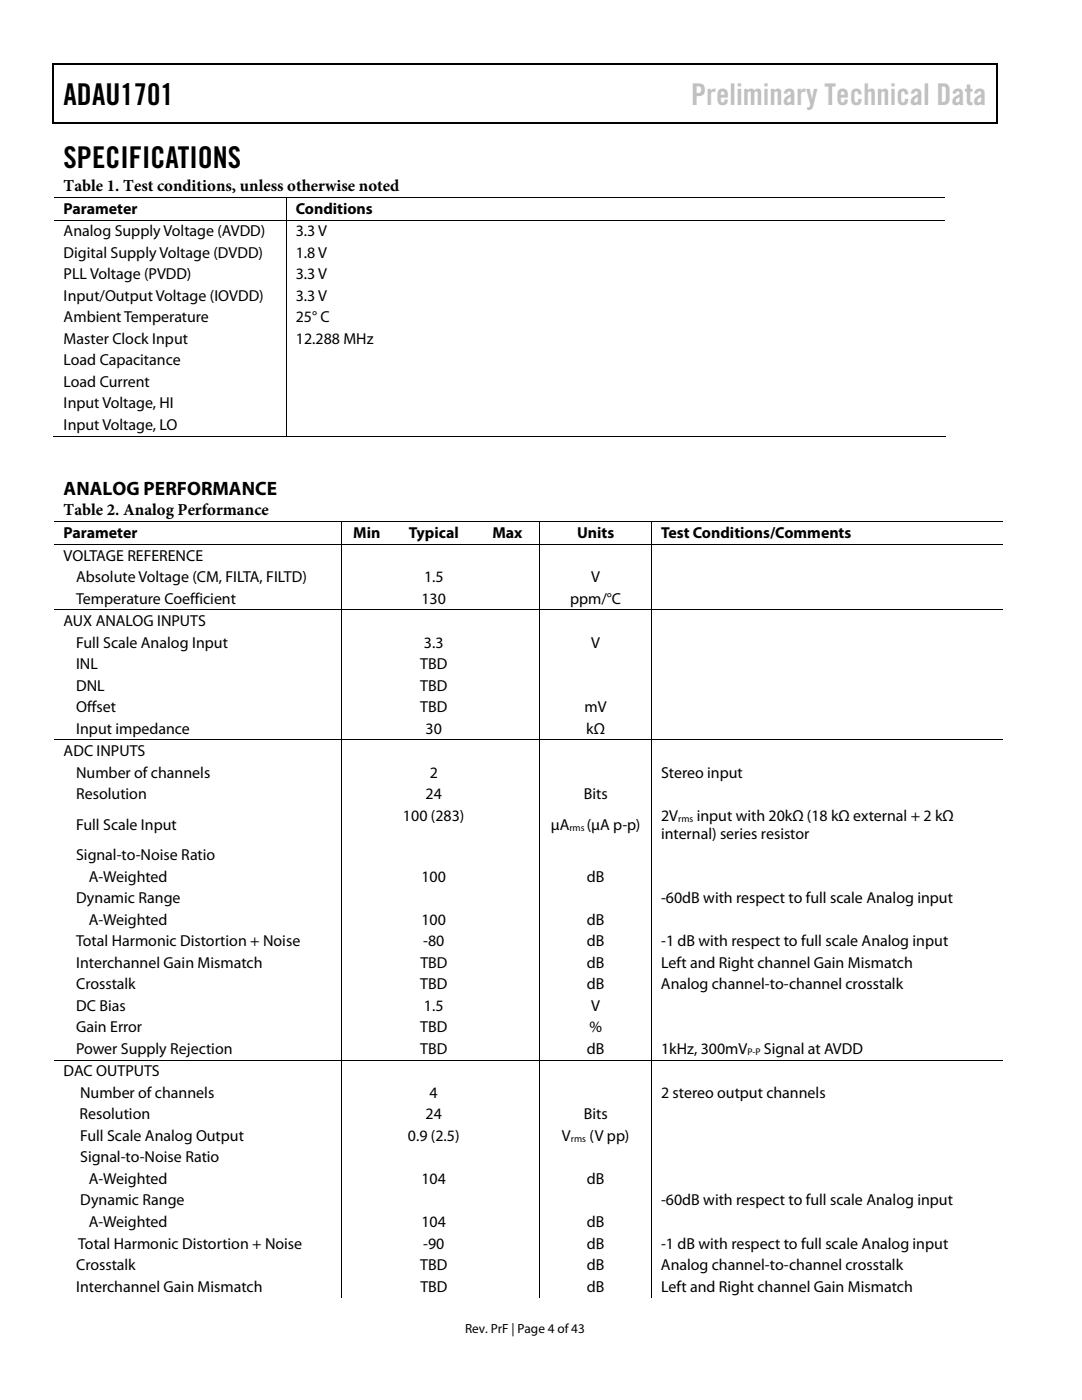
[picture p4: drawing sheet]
<svg xmlns="http://www.w3.org/2000/svg" width="216mm" height="279mm" viewBox="0 0 216 279" stroke-linecap="round" stroke-linejoin="round" font-family="sans-serif">
<defs><g id="words">
<g font-size="6">
<text x="12.7" y="21">ADAU1701</text>
<text x="12.7" y="33.6">SPECIFICATIONS</text>
</g>
<text font-size="6" fill="#c0c0c0" x="137.9" y="21">Preliminary Technical Data</text>
<text font-size="3.9" x="12.7" y="98.8">ANALOG PERFORMANCE</text>
<g font-size="3.3">
<text x="12.7" y="38.1">Table 1. Test conditions, unless otherwise noted</text>
<text x="12.7" y="102.8">Table 2. Analog Performance</text>
</g>
<g font-size="3.2">
<text x="12.7" y="42.7">Parameter</text>
<text x="12.7" y="47.1">Analog Supply Voltage (AVDD)</text>
<text x="59" y="42.7">Conditions</text>
<text x="59" y="47.1">3.3 V</text>
<text x="12.7" y="51.4">Digital Supply Voltage (DVDD)</text>
<text x="59" y="51.4">1.8 V</text>
<text x="12.7" y="55.7">PLL Voltage (PVDD)</text>
<text x="59" y="55.7">3.3 V</text>
<text x="12.7" y="60">Input/Output Voltage (IOVDD)</text>
<text x="12.7" y="64.3">Ambient Temperature</text>
<text x="59" y="60">3.3 V</text>
<text x="59" y="64.3">25° C</text>
<text x="12.7" y="68.6">Master Clock Input</text>
<text x="59" y="68.6">12.288 MHz</text>
<text x="12.7" y="72.9">Load Capacitance</text>
<text x="12.7" y="77.2">Load Current</text>
<text x="12.7" y="81.5">Input Voltage, HI</text>
<text x="12.7" y="85.8">Input Voltage, LO</text>
<text x="12.7" y="107.4">Parameter</text>
<text x="70.5" y="107.4">Min</text>
<text x="81.6" y="107.4">Typical</text>
<text x="98.3" y="107.4">Max</text>
<text x="115.1" y="107.4">Units</text>
<text x="131.9" y="107.4">Test Conditions/Comments</text>
<text x="12.7" y="111.9">VOLTAGE REFERENCE</text>
<text x="15.2" y="116.2">Absolute Voltage (CM, FILTA, FILTD)</text>
<text x="84.6" y="116.2">1.5</text>
<text x="118" y="116.2">V</text>
<text x="12.7" y="124.9">AUX ANALOG INPUTS</text>
<text x="15.2" y="120.5">Temperature Coefficient</text>
<text x="84.1" y="120.5">130</text>
<text x="113.8" y="120.5">ppm/°C</text>
<text x="15.2" y="129.2">Full Scale Analog Input</text>
<text x="84.6" y="129.2">3.3</text>
<text x="118" y="129.2">V</text>
<text x="15.2" y="133.5">INL</text>
<text x="15.2" y="137.8">DNL</text>
<text x="83.8" y="133.5">TBD</text>
<text x="83.8" y="137.8">TBD</text>
<text x="15.2" y="142.1">Offset</text>
<text x="83.8" y="142.1">TBD</text>
<text x="116.6" y="142.1">mV</text>
<text x="15.2" y="146.4">Input impedance</text>
<text x="84.9" y="146.4">30</text>
<text x="117" y="146.4">kΩ</text>
<text x="12.7" y="150.9">ADC INPUTS</text>
<text x="15.2" y="155.2">Number of channels</text>
<text x="85.7" y="155.2">2</text>
<text x="131.9" y="155.2">Stereo input</text>
<text x="15.2" y="159.5">Resolution</text>
<text x="84.9" y="159.5">24</text>
<text x="116.5" y="159.5">Bits</text>
<text x="15.2" y="165.6">Full Scale Input</text>
<text x="80.4" y="163.8">100 (283)</text>
<text x="109.9" y="165.6">μA</text>
<text x="117.1" y="165.6">(μA p-p)</text>
<text x="131.9" y="163.8">2V</text>
<text x="131.9" y="167.4">internal) series resistor</text>
<text x="139" y="163.8">input with 20kΩ (18 kΩ external + 2 kΩ</text>
<text x="15.2" y="171.7">Signal-to-Noise Ratio</text>
<text x="17.7" y="176">A-Weighted</text>
<text x="84.1" y="176">100</text>
<text x="117.1" y="176">dB</text>
<text x="15.2" y="180.3">Dynamic Range</text>
<text x="17.7" y="184.6">A-Weighted</text>
<text x="84.1" y="184.6">100</text>
<text x="117.1" y="184.6">dB</text>
<text x="131.9" y="180.3">-60dB with respect to full scale Analog input</text>
<text x="15.2" y="188.8">Total Harmonic Distortion + Noise</text>
<text x="84.5" y="188.8">-80</text>
<text x="117.1" y="188.8">dB</text>
<text x="131.9" y="188.8">-1 dB with respect to full scale Analog input</text>
<text x="15.2" y="193.1">Interchannel Gain Mismatch</text>
<text x="15.2" y="197.4">Crosstalk</text>
<text x="83.8" y="197.4">TBD</text>
<text x="83.9" y="193.1">TBD</text>
<text x="117.1" y="197.4">dB</text>
<text x="117.1" y="193.1">dB</text>
<text x="131.9" y="197.4">Analog channel-to-channel crosstalk</text>
<text x="131.9" y="193.1">Left and Right channel Gain Mismatch</text>
<text x="15.2" y="201.7">DC Bias</text>
<text x="84.6" y="201.7">1.5</text>
<text x="118" y="201.7">V</text>
<text x="15.2" y="206">Gain Error</text>
<text x="83.8" y="206">TBD</text>
<text x="117.6" y="206">%</text>
<text x="12.7" y="214.8">DAC OUTPUTS</text>
<text x="15.2" y="210.3">Power Supply Rejection</text>
<text x="83.8" y="210.3">TBD</text>
<text x="117.1" y="210.3">dB</text>
<text x="131.9" y="210.3">1kHz, 300mV</text>
<text x="152.4" y="210.3">Signal at AVDD</text>
<text x="16" y="219.1">Number of channels</text>
<text x="85.7" y="219.1">4</text>
<text x="131.9" y="219.1">2 stereo output channels</text>
<text x="15.9" y="223.4">Resolution</text>
<text x="16" y="227.7">Full Scale Analog Output</text>
<text x="81.4" y="227.7">0.9 (2.5)</text>
<text x="84.9" y="223.4">24</text>
<text x="112.1" y="227.7">V</text>
<text x="116.5" y="223.4">Bits</text>
<text x="117.6" y="227.7">(V pp)</text>
<text x="16" y="232">Signal-to-Noise Ratio</text>
<text x="17.7" y="236.3">A-Weighted</text>
<text x="84.1" y="236.3">104</text>
<text x="117.1" y="236.3">dB</text>
<text x="16" y="240.6">Dynamic Range</text>
<text x="17.7" y="244.9">A-Weighted</text>
<text x="84.1" y="244.9">104</text>
<text x="117.1" y="244.9">dB</text>
<text x="131.9" y="240.6">-60dB with respect to full scale Analog input</text>
<text x="15.6" y="249.2">Total Harmonic Distortion + Noise</text>
<text x="84.5" y="249.2">-90</text>
<text x="117.1" y="249.2">dB</text>
<text x="131.9" y="249.2">-1 dB with respect to full scale Analog input</text>
<text x="15.2" y="253.5">Crosstalk</text>
<text x="15.2" y="257.8">Interchannel Gain Mismatch</text>
<text x="83.8" y="253.5">TBD</text>
<text x="83.9" y="257.8">TBD</text>
<text x="117.1" y="253.5">dB</text>
<text x="117.1" y="257.8">dB</text>
<text x="131.9" y="253.5">Analog channel-to-channel crosstalk</text>
<text x="131.9" y="257.8">Left and Right channel Gain Mismatch</text>
</g>
<text font-size="2.6" x="92.8" y="266">Rev. PrF | Page 4 of 43</text>
<g font-size="1.9">
<text x="113.6" y="165.8">rms</text>
<text x="135.3" y="164">rms</text>
<text x="149.1" y="210.5">P-P</text>
<text x="113.9" y="227.9">rms</text>
</g>
</g></defs>
<path d="M10.5 12.7h.3v1h-.3zM198.8 12.7h.2v1h-.2zM198.8 12.7h.2v.3h-.2zM198.8 24.4h.2v.3h-.2z" fill="#000"/>
<path d="M10.5 12.8h188.3M10.7 13.7v11M198.9 13.7v11M10.5 24.5h188.3" fill="none" stroke="#000" stroke-width=".25"/>
<g fill="none" stroke="#000" stroke-width=".2">
<path d="M10.8 39.4h177.7M57.1 39.5v4.4M10.8 43.9h177.7M57.1 44v43.2M10.5 87.1h46.5M57.2 87.1h131.5M10.8 104.1h189.3M10.8 108.7h189.3M68.1 104.2v4.4M68.1 108.8v12.8M107.7 104.2v4.4M107.7 108.8v12.8"/>
<path d="M130 104.2v4.4M130 108.8v12.8M10.8 121.7h189.3M68.1 121.8v25.8M107.7 121.8v25.8M130 121.8v25.8M10.8 147.7h189.3M68.1 147.8v63.7M107.7 147.8v63.7M130 147.8v63.7M10.8 211.6h189.3M68.1 211.7v47.3"/>
<path d="M107.7 211.7v47.3M130 211.7v47.3"/>
</g>
<use href="#words"/>
</svg>
